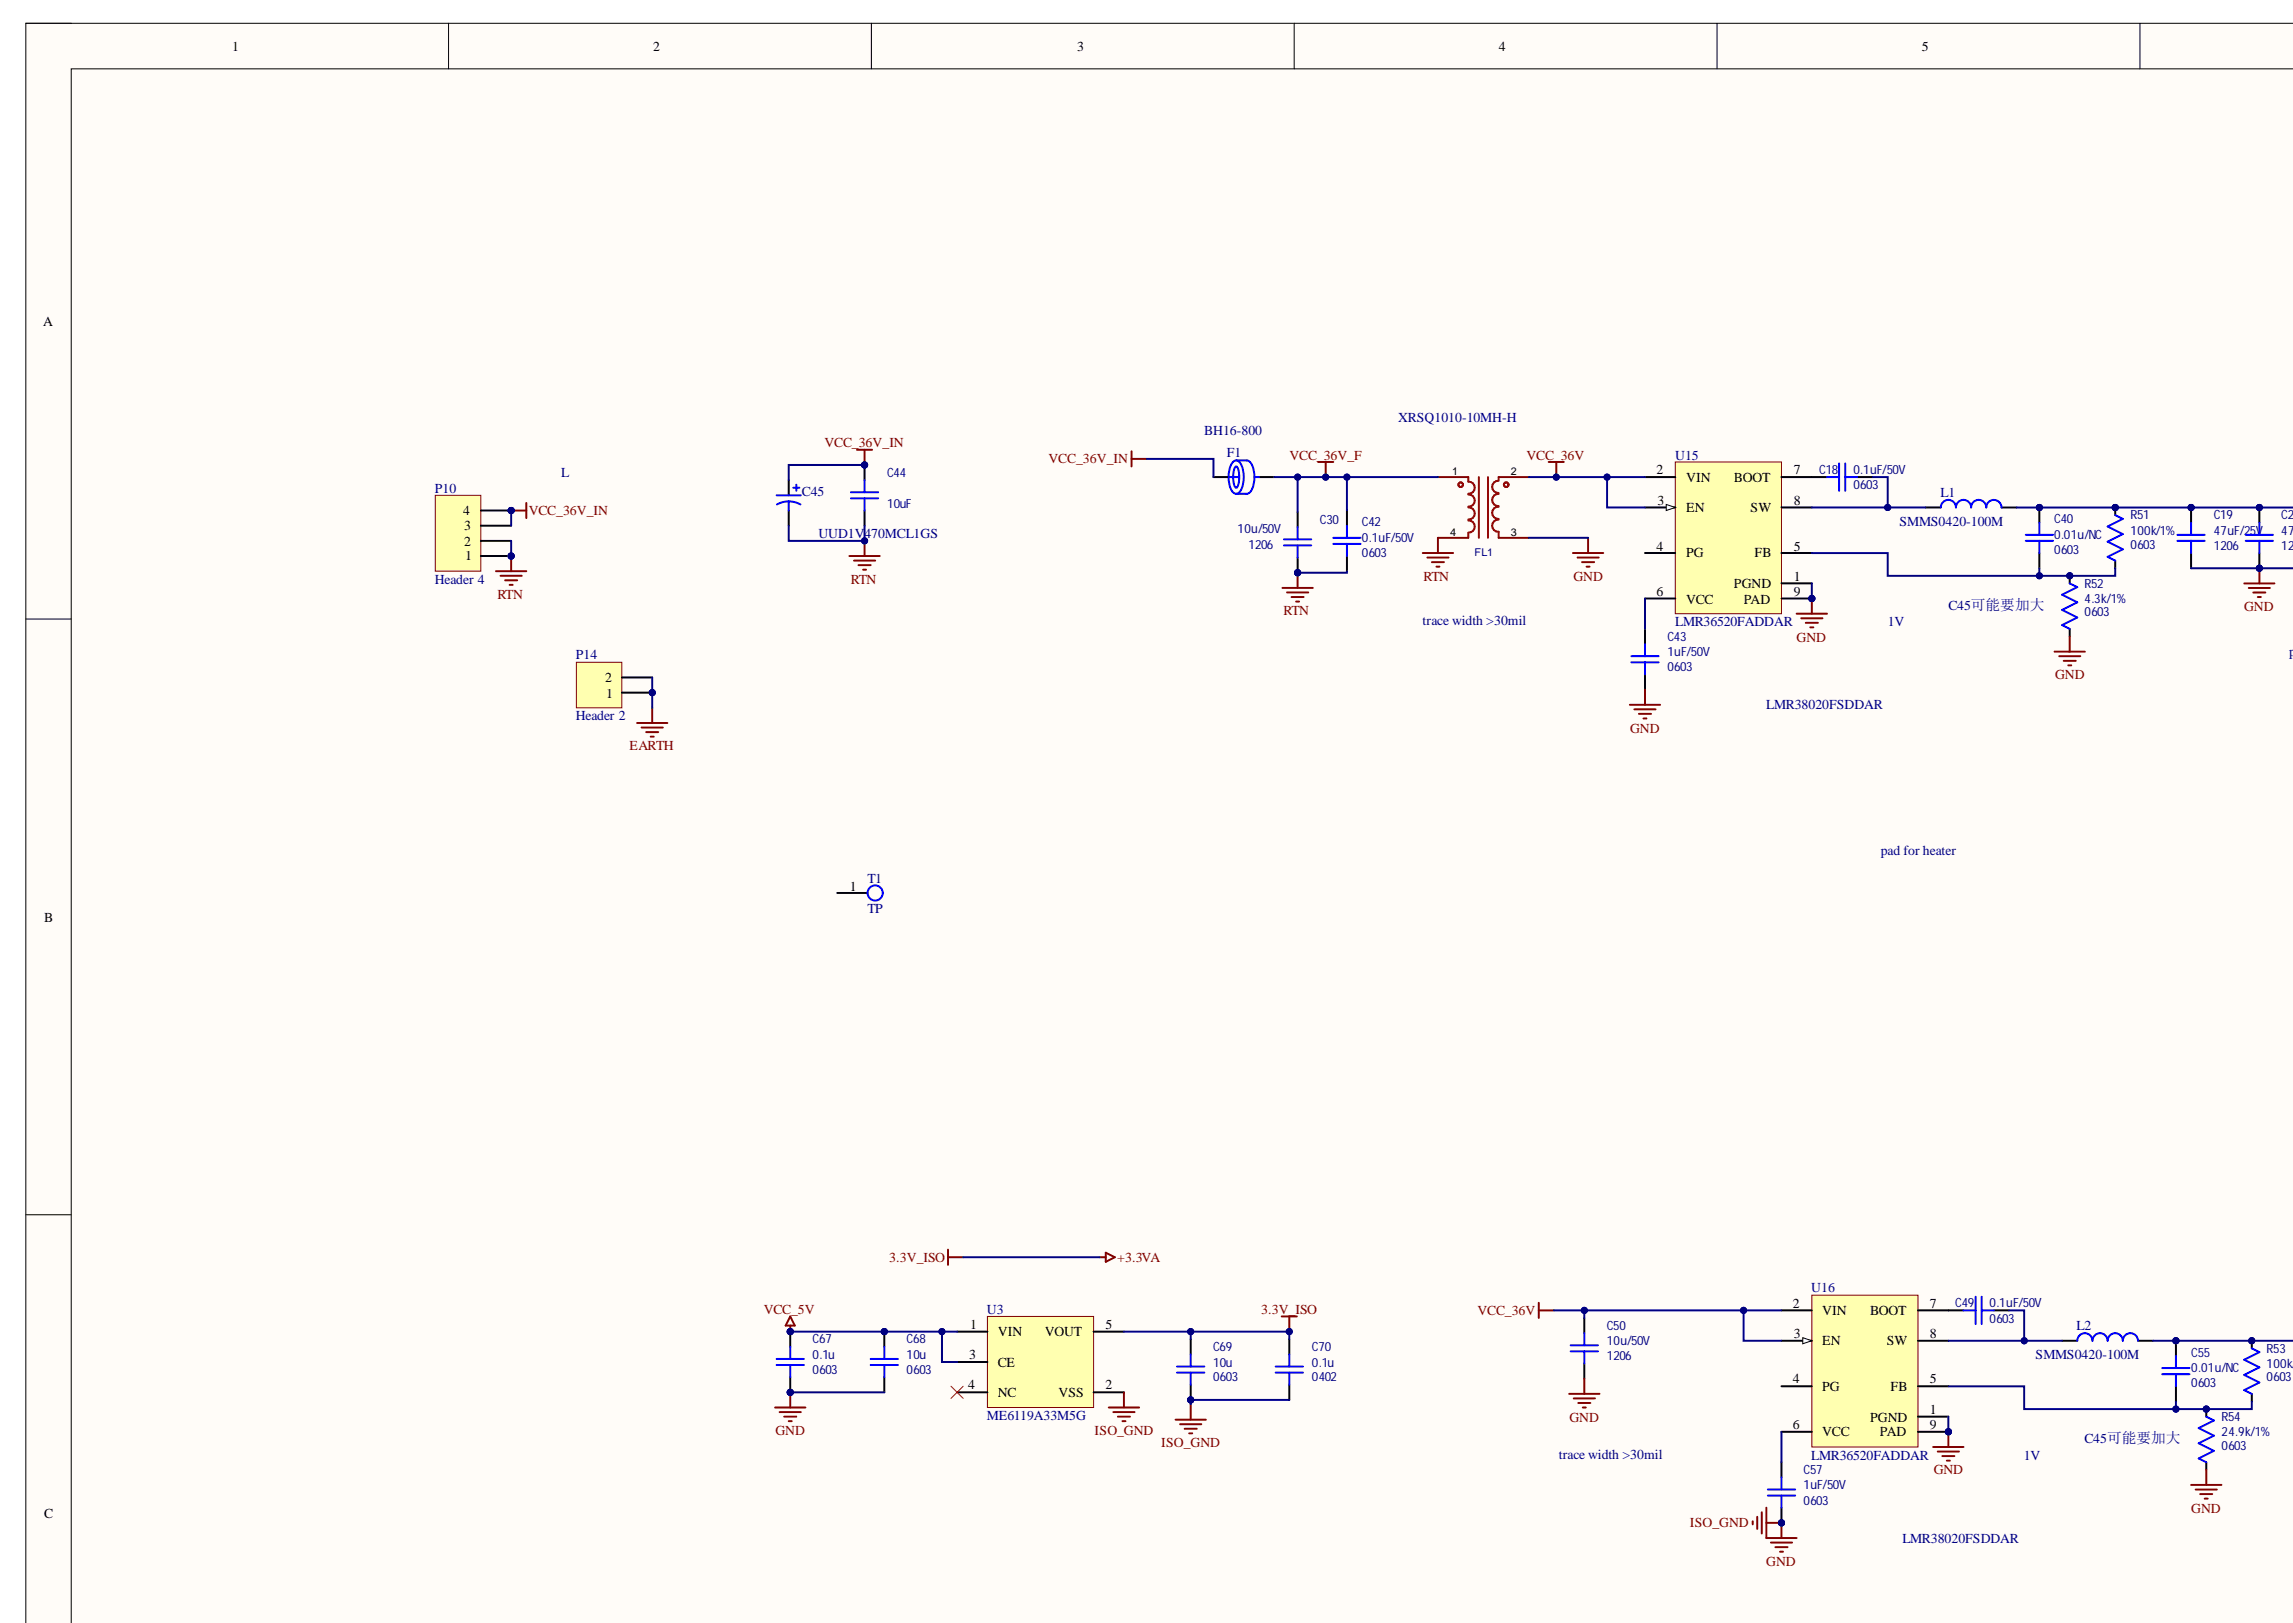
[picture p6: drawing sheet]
<svg xmlns="http://www.w3.org/2000/svg" width="198mm" height="140mm" viewBox="0 0 198 140" stroke-linecap="round" stroke-linejoin="round" font-family="sans-serif">
<defs><g id="words">
<g font-size="1.2">
<text x="20" y="4.4">1</text>
<text x="56.4" y="4.4">2</text>
<text x="93" y="4.4">3</text>
<text x="129.4" y="4.4">4</text>
<text x="165.9" y="4.4">5</text>
<text x="3.7" y="28.2">A</text>
<text x="143" y="40.9">2</text>
<text x="145.5" y="41.6">VIN</text>
<text x="149.7" y="41.6">BOOT</text>
<text x="154.8" y="40.9">7</text>
<text x="40" y="44.5">4</text>
<text x="40.1" y="47.1">2</text>
<text x="40.1" y="45.7">3</text>
<text x="143" y="47.5">4</text>
<text x="143.1" y="43.5">3</text>
<text x="145.5" y="44.2">EN</text>
<text x="151.1" y="44.2">SW</text>
<text x="154.8" y="47.5">5</text>
<text x="154.8" y="43.5">8</text>
<text x="40.1" y="48.4">1</text>
<text x="143" y="51.4">6</text>
<text x="145.5" y="48.1">PG</text>
<text x="145.5" y="52.1">VCC</text>
<text x="149.7" y="50.7">PGND</text>
<text x="150.5" y="52.1">PAD</text>
<text x="151.4" y="48.1">FB</text>
<text x="154.8" y="50.1">1</text>
<text x="154.8" y="51.4">9</text>
<text x="52.2" y="58.8">2</text>
<text x="52.3" y="60.2">1</text>
<text x="73.4" y="76.9">1</text>
<text x="3.8" y="79.6">B</text>
<text x="154.7" y="112.9">2</text>
<text x="157.3" y="113.5">VIN</text>
<text x="161.4" y="113.5">BOOT</text>
<text x="166.6" y="112.9">7</text>
<text x="83.6" y="119.9">4</text>
<text x="83.7" y="117.3">3</text>
<text x="83.7" y="114.6">1</text>
<text x="86.1" y="115.3">VIN</text>
<text x="86.1" y="117.9">CE</text>
<text x="90.2" y="115.3">VOUT</text>
<text x="95.4" y="119.9">2</text>
<text x="95.4" y="114.6">5</text>
<text x="154.7" y="119.4">4</text>
<text x="154.8" y="115.5">3</text>
<text x="157.3" y="116.1">EN</text>
<text x="162.8" y="116.1">SW</text>
<text x="166.6" y="119.4">5</text>
<text x="166.6" y="115.5">8</text>
<text x="86.1" y="120.6">NC</text>
<text x="91.4" y="120.6">VSS</text>
<text x="154.7" y="123.3">6</text>
<text x="157.3" y="120.1">PG</text>
<text x="157.3" y="123.9">VCC</text>
<text x="161.4" y="122.7">PGND</text>
<text x="162.3" y="123.9">PAD</text>
<text x="163.2" y="120.1">FB</text>
<text x="166.6" y="122">1</text>
<text x="166.6" y="123.3">9</text>
<text x="3.8" y="131">C</text>
</g>
<g font-size="1.2" fill="#000080">
<text x="48.4" y="41.2">L</text>
<text x="103.9" y="37.5">BH16-800</text>
<text x="105.9" y="39.4">F1</text>
<text x="120.7" y="36.4">XRSQ1010-10MH-H</text>
<text x="144.6" y="39.7">U15</text>
<text x="37.5" y="42.5">P10</text>
<text x="69.2" y="42.8">C45</text>
<text x="70.6" y="46.4">UUD1V470MCL1GS</text>
<text x="163.9" y="45.4">SMMS0420-100M</text>
<text x="167.5" y="42.9">L1</text>
<text x="37.5" y="50.4">Header 4</text>
<text x="122.8" y="53.9">trace width &gt;30mil</text>
<text x="168.2" y="52.7">C45可能要加大</text>
<text x="49.7" y="56.9">P14</text>
<text x="144.6" y="54">LMR36520FADDAR</text>
<text x="162.9" y="54">1V</text>
<text x="197.6" y="56.6">pad</text>
<text x="49.7" y="62.1">Header 2</text>
<text x="152.4" y="61.2">LMR38020FSDDAR</text>
<text x="74.9" y="76.2">T1</text>
<text x="162.3" y="73.8">pad for heater</text>
<text x="74.9" y="78.8">TP</text>
<text x="85.2" y="113.4">U3</text>
<text x="156.3" y="111.5">U16</text>
<text x="175.7" y="117.3">SMMS0420-100M</text>
<text x="179.2" y="114.8">L2</text>
<text x="85.2" y="122.5">ME6119A33M5G</text>
<text x="134.5" y="125.9">trace width &gt;30mil</text>
<text x="156.3" y="126">LMR36520FADDAR</text>
<text x="174.7" y="126">1V</text>
<text x="179.9" y="124.5">C45可能要加大</text>
<text x="164.2" y="133.2">LMR38020FSDDAR</text>
</g>
<g font-size="1.2" fill="#800000">
<text x="71.2" y="38.6">VCC_36V_IN</text>
<text x="90.5" y="40">VCC_36V_IN</text>
<text x="111.3" y="39.7">VCC_36V_F</text>
<text x="131.7" y="39.7">VCC_36V</text>
<text x="45.6" y="44.5">VCC_36V_IN</text>
<text x="42.9" y="51.7">RTN</text>
<text x="73.4" y="50.4">RTN</text>
<text x="110.8" y="53.1">RTN</text>
<text x="122.9" y="50.1">RTN</text>
<text x="135.8" y="50.1">GND</text>
<text x="193.7" y="52.8">GND</text>
<text x="155.1" y="55.4">GND</text>
<text x="177.4" y="58.6">GND</text>
<text x="54.3" y="64.8">EARTH</text>
<text x="140.7" y="63.2">GND</text>
<text x="65.9" y="113.4">VCC_5V</text>
<text x="76.7" y="108.9">3.3V_ISO</text>
<text x="96.4" y="108.9">+3.3VA</text>
<text x="108.8" y="113.4">3.3V_ISO</text>
<text x="127.5" y="113.5">VCC_36V</text>
<text x="66.9" y="123.9">GND</text>
<text x="94.5" y="123.9">ISO_GND</text>
<text x="100.2" y="124.9">ISO_GND</text>
<text x="135.5" y="122.7">GND</text>
<text x="145.9" y="131.8">ISO_GND</text>
<text x="166.9" y="127.2">GND</text>
<text x="189.1" y="130.5">GND</text>
<text x="152.4" y="135.1">GND</text>
</g>
<g font-size="1.1" fill="#000080">
<text x="76.6" y="41.2">C44</text>
<text x="157" y="40.9">C18</text>
<text x="160" y="40.9">0.1uF/50V</text>
<text x="76.6" y="43.8">10uF</text>
<text x="106.8" y="46">10u/50V</text>
<text x="107.7" y="47.3">1206</text>
<text x="113.9" y="45.2">C30</text>
<text x="117.5" y="46.8">0.1uF/50V</text>
<text x="117.5" y="45.4">C42</text>
<text x="160" y="42.2">0603</text>
<text x="177.3" y="47.8">0603</text>
<text x="177.3" y="46.5">0.01u/NC</text>
<text x="177.3" y="45.1">C40</text>
<text x="183.9" y="47.3">0603</text>
<text x="183.9" y="46.2">100k/1%</text>
<text x="183.9" y="44.8">R51</text>
<text x="191.1" y="47.4">1206</text>
<text x="191.1" y="46.2">47uF/25V</text>
<text x="191.1" y="44.8">C19</text>
<text x="196.9" y="47.4">12</text>
<text x="196.9" y="46.2">47</text>
<text x="196.9" y="44.8">C2</text>
<text x="117.5" y="48">0603</text>
<text x="179.9" y="53.2">0603</text>
<text x="179.9" y="52">4.3k/1%</text>
<text x="179.9" y="50.7">R52</text>
<text x="143.9" y="57.9">0603</text>
<text x="143.9" y="56.6">1uF/50V</text>
<text x="143.9" y="55.3">C43</text>
<text x="168.8" y="112.8">C49</text>
<text x="171.7" y="112.8">0.1uF/50V</text>
<text x="70.1" y="118.5">0603</text>
<text x="70.1" y="117.3">0.1u</text>
<text x="70.1" y="115.9">C67</text>
<text x="78.3" y="118.5">0603</text>
<text x="78.3" y="117.3">10u</text>
<text x="78.3" y="115.9">C68</text>
<text x="104.7" y="119.2">0603</text>
<text x="104.7" y="117.9">10u</text>
<text x="104.7" y="116.6">C69</text>
<text x="113.2" y="119.2">0402</text>
<text x="113.2" y="117.9">0.1u</text>
<text x="113.2" y="116.6">C70</text>
<text x="138.7" y="117.3">1206</text>
<text x="138.7" y="116.1">10u/50V</text>
<text x="138.7" y="114.8">C50</text>
<text x="171.7" y="114.1">0603</text>
<text x="189.1" y="119.7">0603</text>
<text x="189.1" y="118.4">0.01u/NC</text>
<text x="189.1" y="117.1">C55</text>
<text x="195.6" y="119.2">0603</text>
<text x="195.6" y="118">100k/</text>
<text x="195.6" y="116.8">R53</text>
<text x="191.7" y="125.1">0603</text>
<text x="191.7" y="123.9">24.9k/1%</text>
<text x="191.7" y="122.6">R54</text>
<text x="155.7" y="129.9">0603</text>
<text x="155.7" y="128.5">1uF/50V</text>
<text x="155.7" y="127.2">C57</text>
</g>
<g font-size=".9">
<text x="125.3" y="41">1</text>
<text x="130.4" y="41">2</text>
<text x="125.2" y="46.2">4</text>
<text x="130.4" y="46.2">3</text>
</g>
<text font-size=".9" fill="#000080" x="127.3" y="47.9">FL1</text>
</g></defs>
<path d="M2.2 2h195.8v138.1h-195.8z" fill-rule="evenodd" fill="#fffcf8"/>
<path d="M198 2h-195.8v138.1" fill="none" stroke="#000" stroke-width=".09"/>
<path d="M6.1 5.9h191.9v134.2h-191.9z" fill-rule="evenodd" fill="#fffcf8"/>
<path d="M2.2 2h3.9M38.7 2v3.9M75.2 2v3.9M111.7 2v3.9M148.2 2v3.9M184.7 2v3.9M198 5.9h-191.9v134.2M2.2 53.4h3.9M2.2 104.8h3.9" fill="none" stroke="#000" stroke-width=".09"/>
<circle cx="68.2" cy="114.9" r=".26" fill="#000080"/>
<circle cx="68.2" cy="114.9" r=".26" fill="none" stroke="#000080" stroke-width=".09"/>
<circle cx="68.2" cy="120.1" r=".26" fill="#000080"/>
<circle cx="68.2" cy="120.1" r=".26" fill="none" stroke="#000080" stroke-width=".09"/>
<path d="M68.2 114.9v1.3" fill="none" stroke="#000" stroke-width=".17"/>
<circle cx="68.2" cy="114.9" r=".26" fill="#000080"/>
<circle cx="68.2" cy="114.9" r=".26" fill="none" stroke="#000080" stroke-width=".09"/>
<path d="M67 117.8h2.4M68.2 116.2v1.1" fill="none" stroke="#00f" stroke-width=".17"/>
<path d="M68.2 118.8v1.3" fill="none" stroke="#000" stroke-width=".17"/>
<circle cx="68.2" cy="120.1" r=".26" fill="#000080"/>
<circle cx="68.2" cy="120.1" r=".26" fill="none" stroke="#000080" stroke-width=".09"/>
<path d="M67 117.3h2.4M68.2 117.8v1" fill="none" stroke="#00f" stroke-width=".17"/>
<path d="M85.2 113.6h9.2v7.9h-9.2z" fill-rule="evenodd" fill="#ffffb0"/>
<path d="M85.2 113.6h9.2v7.9h-9.2z" fill="none" stroke="#800000" stroke-width=".09"/>
<path d="M82.6 114.9h2.6M82.6 117.5h2.6M94.4 114.9h2.6M82.6 120.1h2.6M94.4 120.1h2.6" fill="none" stroke="#000" stroke-width=".17"/>
<circle cx="76.3" cy="114.9" r=".26" fill="#000080"/>
<circle cx="76.3" cy="114.9" r=".26" fill="none" stroke="#000080" stroke-width=".09"/>
<path d="M76.3 114.9v1.3" fill="none" stroke="#000" stroke-width=".17"/>
<circle cx="76.3" cy="114.9" r=".26" fill="#000080"/>
<circle cx="76.3" cy="114.9" r=".26" fill="none" stroke="#000080" stroke-width=".09"/>
<path d="M75.1 117.8h2.4M75.1 117.3h2.4M76.3 116.2v1.1M76.3 117.8v1M110.1 118.4h2.4M110.1 117.9h2.4M111.3 116.9v1M111.3 118.4v1.1" fill="none" stroke="#00f" stroke-width=".17"/>
<path d="M76.3 118.8v1.3M111.3 115.6v1.3M111.3 119.5v1.3" fill="none" stroke="#000" stroke-width=".17"/>
<circle cx="102.8" cy="120.8" r=".26" fill="#000080"/>
<circle cx="102.8" cy="120.8" r=".26" fill="none" stroke="#000080" stroke-width=".09"/>
<path d="M102.8 115.6v1.3M102.8 119.5v1.3" fill="none" stroke="#000" stroke-width=".17"/>
<path d="M101.6 118.4h2.3M102.8 116.9v1" fill="none" stroke="#00f" stroke-width=".17"/>
<circle cx="102.8" cy="120.8" r=".26" fill="#000080"/>
<circle cx="102.8" cy="120.8" r=".26" fill="none" stroke="#000080" stroke-width=".09"/>
<path d="M101.6 117.9h2.3M102.8 118.4v1.1" fill="none" stroke="#00f" stroke-width=".17"/>
<path d="M110.6 113.6h1.3M111.3 113.6v1.3" fill="none" stroke="#800000" stroke-width=".17"/>
<circle cx="111.3" cy="114.9" r=".26" fill="#000080"/>
<circle cx="111.3" cy="114.9" r=".26" fill="none" stroke="#000080" stroke-width=".09"/>
<path d="M68.2 113.6l.4 .8h-.8zM68.2 114.4v.5M95.7 121.5h2.6M96.1 121.9h1.8M96.5 122.2h1M96.9 122.6h.2M97 120.1v1.4" fill="none" stroke="#800000" stroke-width=".17"/>
<circle cx="68.2" cy="114.9" r=".26" fill="#000080"/>
<circle cx="68.2" cy="114.9" r=".26" fill="none" stroke="#000080" stroke-width=".09"/>
<path d="M101.5 122.5h2.6M101.9 122.9h1.8M102.2 123.3h1.1M102.6 123.7h.3M102.8 121.2v1.3" fill="none" stroke="#800000" stroke-width=".17"/>
<path d="M82.1 119.6l1 1.1M83.1 119.6l-1 1.1" fill="none" stroke="#f00" stroke-width=".09"/>
<circle cx="56.3" cy="59.8" r=".26" fill="#000080"/>
<circle cx="56.3" cy="59.8" r=".26" fill="none" stroke="#000080" stroke-width=".09"/>
<path d="M49.7 57.2h4v3.9h-4z" fill-rule="evenodd" fill="#ffffb0"/>
<path d="M49.7 57.2h4v3.9h-4z" fill="none" stroke="#800000" stroke-width=".09"/>
<path d="M53.7 59.8h2.6" fill="none" stroke="#000" stroke-width=".17"/>
<circle cx="56.3" cy="59.8" r=".26" fill="#000080"/>
<circle cx="56.3" cy="59.8" r=".26" fill="none" stroke="#000080" stroke-width=".09"/>
<path d="M53.7 58.5h2.6" fill="none" stroke="#000" stroke-width=".17"/>
<path d="M55 62.4h2.6M55.4 62.8h1.8M55.8 63.2h1M56.2 63.6h.2M56.3 61.1v1.3" fill="none" stroke="#800000" stroke-width=".17"/>
<circle cx="74.6" cy="40.1" r=".26" fill="#000080"/>
<circle cx="74.6" cy="40.1" r=".26" fill="none" stroke="#000080" stroke-width=".09"/>
<path d="M74.6 40.1v1.3" fill="none" stroke="#000" stroke-width=".17"/>
<circle cx="74.6" cy="40.1" r=".26" fill="#000080"/>
<circle cx="74.6" cy="40.1" r=".26" fill="none" stroke="#000080" stroke-width=".09"/>
<path d="M67 42.7h2.1M68.1 43.3h.5l.5 .2M68.1 43.3h-.5l-.5 .2M68.1 43.3v.8M68.5 42.1h.5M68.7 41.8v.6M73.4 43h2.4M73.4 42.5h2.4M74.6 41.4v1.1M74.6 43v1.1" fill="none" stroke="#00f" stroke-width=".17"/>
<path d="M68.1 41.4v1.3M68.1 44.1v1.3M74.6 44.1v1.3" fill="none" stroke="#000" stroke-width=".17"/>
<path d="M44.1 44.1h1.3M45.4 43.4v1.3" fill="none" stroke="#800000" stroke-width=".17"/>
<circle cx="44.1" cy="44.1" r=".26" fill="#000080"/>
<circle cx="44.1" cy="44.1" r=".26" fill="none" stroke="#000080" stroke-width=".09"/>
<path d="M73.3 48h2.6M73.7 48.4h1.8M74.1 48.8h1M74.5 49.2h.3M74.6 46.7v1.3" fill="none" stroke="#800000" stroke-width=".17"/>
<circle cx="74.6" cy="46.7" r=".26" fill="#000080"/>
<circle cx="74.6" cy="46.7" r=".26" fill="none" stroke="#000080" stroke-width=".09"/>
<path d="M74 38.8h1.3M74.6 38.8v1.3" fill="none" stroke="#800000" stroke-width=".17"/>
<circle cx="74.6" cy="40.1" r=".26" fill="#000080"/>
<circle cx="74.6" cy="40.1" r=".26" fill="none" stroke="#000080" stroke-width=".09"/>
<circle cx="176" cy="43.8" r=".26" fill="#000080"/>
<circle cx="176" cy="43.8" r=".26" fill="none" stroke="#000080" stroke-width=".09"/>
<path d="M176 43.8v1.3" fill="none" stroke="#000" stroke-width=".17"/>
<circle cx="176" cy="43.8" r=".26" fill="#000080"/>
<circle cx="176" cy="43.8" r=".26" fill="none" stroke="#000080" stroke-width=".09"/>
<path d="M174.8 46.7h2.4M174.8 46.2h2.4M176 45.1v1.1M176 46.7v1" fill="none" stroke="#00f" stroke-width=".17"/>
<path d="M176 47.7v1.3" fill="none" stroke="#000" stroke-width=".17"/>
<circle cx="178.6" cy="49.7" r=".26" fill="#000080"/>
<circle cx="178.6" cy="49.7" r=".26" fill="none" stroke="#000080" stroke-width=".09"/>
<path d="M178.6 49.7v.6M178.6 54.3v.6" fill="none" stroke="#000" stroke-width=".17"/>
<circle cx="178.6" cy="49.7" r=".26" fill="#000080"/>
<circle cx="178.6" cy="49.7" r=".26" fill="none" stroke="#000080" stroke-width=".09"/>
<path d="M178.6 50.3l.7 .4-1.3 .6 1.3 .7-1.3 .6 1.3 .7-1.3 .6 .6 .4" fill="none" stroke="#00f" stroke-width=".17"/>
<path d="M177.3 56.2h2.6M177.7 56.6h1.9M178.1 57h1.1M178.5 57.4h.3M178.6 54.9v1.3" fill="none" stroke="#800000" stroke-width=".17"/>
<circle cx="182.6" cy="43.8" r=".26" fill="#000080"/>
<circle cx="182.6" cy="43.8" r=".26" fill="none" stroke="#000080" stroke-width=".09"/>
<path d="M182.6 43.8v.7M182.6 48.4v.6" fill="none" stroke="#000" stroke-width=".17"/>
<circle cx="182.6" cy="43.8" r=".26" fill="#000080"/>
<circle cx="182.6" cy="43.8" r=".26" fill="none" stroke="#000080" stroke-width=".09"/>
<path d="M182.6 44.5l.6 .3-1.3 .6 1.3 .7-1.3 .6 1.3 .7-1.3 .7 .7 .3" fill="none" stroke="#00f" stroke-width=".17"/>
<circle cx="156.4" cy="51.6" r=".26" fill="#000080"/>
<circle cx="156.4" cy="51.6" r=".26" fill="none" stroke="#000080" stroke-width=".09"/>
<path d="M144.6 39.9h9.2v13.1h-9.2z" fill-rule="evenodd" fill="#ffffb0"/>
<path d="M144.6 39.9h9.2v13.1h-9.2z" fill="none" stroke="#800000" stroke-width=".09"/>
<path d="M142 43.8h2.6" fill="none" stroke="#000" stroke-width=".17"/>
<path d="M143.8 43.5l.8 .3-.8 .3z" fill="#f8fcff"/>
<path d="M143.8 43.5l.8 .3-.8 .3z" fill="none" stroke="#000" stroke-width=".09"/>
<path d="M142 41.2h2.6M142 47.7h2.6M142 51.6h2.6M153.8 41.2h2.6M153.8 47.7h2.6M153.8 43.8h2.6M153.8 50.3h2.6M153.8 51.6h2.6" fill="none" stroke="#000" stroke-width=".17"/>
<circle cx="156.4" cy="51.6" r=".26" fill="#000080"/>
<circle cx="156.4" cy="51.6" r=".26" fill="none" stroke="#000080" stroke-width=".09"/>
<circle cx="112" cy="49.4" r=".26" fill="#000080"/>
<circle cx="112" cy="49.4" r=".26" fill="none" stroke="#000080" stroke-width=".09"/>
<path d="M112 44.2v1.3M112 48.1v1.3" fill="none" stroke="#000" stroke-width=".17"/>
<path d="M110.8 47.1h2.4M112 45.5v1" fill="none" stroke="#00f" stroke-width=".17"/>
<circle cx="112" cy="49.4" r=".26" fill="#000080"/>
<circle cx="112" cy="49.4" r=".26" fill="none" stroke="#000080" stroke-width=".09"/>
<path d="M158.7 40v2.4M159.3 40v2.4M110.8 46.5h2.4M112 47.1v1M140.8 57.2h2.4M140.8 56.6h2.4M142 55.6v1M142 57.2v1M157.7 41.2h1M159.3 41.2h1" fill="none" stroke="#00f" stroke-width=".17"/>
<path d="M142 54.3v1.3M142 58.2v1.3M156.4 41.2h1.3M160.3 41.2h1.3" fill="none" stroke="#000" stroke-width=".17"/>
<path d="M155.1 53h2.6M155.5 53.4h1.8M155.9 53.7h1M156.2 54.1h.3M156.4 51.6v1.4" fill="none" stroke="#800000" stroke-width=".17"/>
<circle cx="156.4" cy="51.6" r=".26" fill="#000080"/>
<circle cx="156.4" cy="51.6" r=".26" fill="none" stroke="#000080" stroke-width=".09"/>
<path d="M142 59.5v1.3M140.7 60.8h2.6M141.1 61.2h1.8M141.5 61.6h1M141.8 62h.3" fill="none" stroke="#800000" stroke-width=".17"/>
<circle cx="189.1" cy="43.8" r=".26" fill="#000080"/>
<circle cx="189.1" cy="43.8" r=".26" fill="none" stroke="#000080" stroke-width=".09"/>
<path d="M189.1 43.8v1.3" fill="none" stroke="#000" stroke-width=".17"/>
<circle cx="189.1" cy="43.8" r=".26" fill="#000080"/>
<circle cx="189.1" cy="43.8" r=".26" fill="none" stroke="#000080" stroke-width=".09"/>
<path d="M187.9 46.7h2.4M187.9 46.2h2.4M189.1 45.1v1.1M189.1 46.7v1" fill="none" stroke="#00f" stroke-width=".17"/>
<path d="M189.1 47.7v1.3" fill="none" stroke="#000" stroke-width=".17"/>
<circle cx="195" cy="43.8" r=".26" fill="#000080"/>
<circle cx="195" cy="43.8" r=".26" fill="none" stroke="#000080" stroke-width=".09"/>
<circle cx="195" cy="49" r=".26" fill="#000080"/>
<circle cx="195" cy="49" r=".26" fill="none" stroke="#000080" stroke-width=".09"/>
<path d="M195 43.8v1.3" fill="none" stroke="#000" stroke-width=".17"/>
<circle cx="195" cy="43.8" r=".26" fill="#000080"/>
<circle cx="195" cy="43.8" r=".26" fill="none" stroke="#000080" stroke-width=".09"/>
<path d="M193.8 46.7h2.4M195 45.1v1.1" fill="none" stroke="#00f" stroke-width=".17"/>
<path d="M195 47.7v1.3" fill="none" stroke="#000" stroke-width=".17"/>
<circle cx="195" cy="49" r=".26" fill="#000080"/>
<circle cx="195" cy="49" r=".26" fill="none" stroke="#000080" stroke-width=".09"/>
<path d="M193.8 46.2h2.4M195 46.7v1" fill="none" stroke="#00f" stroke-width=".17"/>
<path d="M193.7 50.3h2.6M194.1 50.7h1.8M194.5 51.1h1M194.9 51.5h.2M195 49v1.3" fill="none" stroke="#800000" stroke-width=".17"/>
<circle cx="195" cy="49" r=".26" fill="#000080"/>
<circle cx="195" cy="49" r=".26" fill="none" stroke="#000080" stroke-width=".09"/>
<path d="M110.7 50.7h2.6M111.1 51.1h1.8M111.5 51.5h1M111.9 51.9h.2M112 49.4v1.3" fill="none" stroke="#800000" stroke-width=".17"/>
<circle cx="112" cy="49.4" r=".26" fill="#000080"/>
<circle cx="112" cy="49.4" r=".26" fill="none" stroke="#000080" stroke-width=".09"/>
<path d="M166.2 43.8h1.3M172.8 43.8h1.3" fill="none" stroke="#000" stroke-width=".17"/>
<path d="M172.1 43.1a.65 .65 0 0 0-.7 .7 .65 .65 0 0 0-.6-.7 .65 .65 0 0 0-.7 .7 .65 .65 0 0 0-.6-.7 .65 .65 0 0 0-.7 .7 .65 .65 0 0 0-.6-.7 .65 .65 0 0 0-.7 .7M172.1 43.1a.66 .66 0 0 1 .7 .7" fill="none" stroke="#00f" stroke-width=".17"/>
<circle cx="187.8" cy="115.7" r=".26" fill="#000080"/>
<circle cx="187.8" cy="115.7" r=".26" fill="none" stroke="#000080" stroke-width=".09"/>
<path d="M187.8 115.7v1.3" fill="none" stroke="#000" stroke-width=".17"/>
<circle cx="187.8" cy="115.7" r=".26" fill="#000080"/>
<circle cx="187.8" cy="115.7" r=".26" fill="none" stroke="#000080" stroke-width=".09"/>
<path d="M186.6 118.6h2.4M186.6 118.1h2.4M187.8 117v1.1M187.8 118.6v1" fill="none" stroke="#00f" stroke-width=".17"/>
<path d="M187.8 119.6v1.3" fill="none" stroke="#000" stroke-width=".17"/>
<circle cx="190.4" cy="121.6" r=".26" fill="#000080"/>
<circle cx="190.4" cy="121.6" r=".26" fill="none" stroke="#000080" stroke-width=".09"/>
<path d="M190.4 121.6v.6M190.4 126.2v.6" fill="none" stroke="#000" stroke-width=".17"/>
<circle cx="190.4" cy="121.6" r=".26" fill="#000080"/>
<circle cx="190.4" cy="121.6" r=".26" fill="none" stroke="#000080" stroke-width=".09"/>
<path d="M190.4 122.2l.7 .4-1.3 .6 1.3 .7-1.3 .6 1.3 .7-1.3 .7 .6 .3" fill="none" stroke="#00f" stroke-width=".17"/>
<path d="M189.1 128.1h2.6M189.5 128.5h1.8M189.9 128.9h1M190.3 129.3h.2M190.4 126.8v1.3" fill="none" stroke="#800000" stroke-width=".17"/>
<circle cx="194.4" cy="115.7" r=".26" fill="#000080"/>
<circle cx="194.4" cy="115.7" r=".26" fill="none" stroke="#000080" stroke-width=".09"/>
<path d="M194.4 115.7v.7M194.4 120.3v.6" fill="none" stroke="#000" stroke-width=".17"/>
<circle cx="194.4" cy="115.7" r=".26" fill="#000080"/>
<circle cx="194.4" cy="115.7" r=".26" fill="none" stroke="#000080" stroke-width=".09"/>
<path d="M194.4 116.4l.6 .3-1.3 .6 1.3 .7-1.3 .6 1.3 .7-1.3 .7 .7 .3" fill="none" stroke="#00f" stroke-width=".17"/>
<circle cx="168.2" cy="123.6" r=".26" fill="#000080"/>
<circle cx="168.2" cy="123.6" r=".26" fill="none" stroke="#000080" stroke-width=".09"/>
<path d="M156.4 111.8h9.1v13.1h-9.1z" fill-rule="evenodd" fill="#ffffb0"/>
<path d="M156.4 111.8h9.1v13.1h-9.1z" fill="none" stroke="#800000" stroke-width=".09"/>
<path d="M153.8 115.7h2.6" fill="none" stroke="#000" stroke-width=".17"/>
<path d="M155.6 115.4l.8 .3-.8 .3z" fill="#f8fcff"/>
<path d="M155.6 115.4l.8 .3-.8 .3z" fill="none" stroke="#000" stroke-width=".09"/>
<path d="M153.8 113.1h2.6M153.8 119.6h2.6M165.5 113.1h2.7M165.5 119.6h2.7M165.5 115.7h2.7M153.8 123.6h2.6M165.5 122.2h2.7M165.5 123.6h2.7" fill="none" stroke="#000" stroke-width=".17"/>
<circle cx="168.2" cy="123.6" r=".26" fill="#000080"/>
<circle cx="168.2" cy="123.6" r=".26" fill="none" stroke="#000080" stroke-width=".09"/>
<path d="M136.7 113.7v1.3M136.7 117.7v1.3" fill="none" stroke="#000" stroke-width=".17"/>
<path d="M135.6 116.6h2.3M135.6 116.1h2.3M136.7 115v1.1M136.7 116.6v1.1" fill="none" stroke="#00f" stroke-width=".17"/>
<circle cx="153.8" cy="131.4" r=".26" fill="#000080"/>
<circle cx="153.8" cy="131.4" r=".26" fill="none" stroke="#000080" stroke-width=".09"/>
<path d="M153.8 126.2v1.3M153.8 130.1v1.3" fill="none" stroke="#000" stroke-width=".17"/>
<path d="M152.6 129.1h2.3M153.8 127.5v1" fill="none" stroke="#00f" stroke-width=".17"/>
<circle cx="153.8" cy="131.4" r=".26" fill="#000080"/>
<circle cx="153.8" cy="131.4" r=".26" fill="none" stroke="#000080" stroke-width=".09"/>
<path d="M169.5 113.1h1M170.5 111.9v2.4M171 111.9v2.4M171 113.1h1.1M152.6 128.5h2.3M153.8 129.1v1" fill="none" stroke="#00f" stroke-width=".17"/>
<path d="M168.2 113.1h1.3M172.1 113.1h1.3" fill="none" stroke="#000" stroke-width=".17"/>
<path d="M166.9 124.9h2.6M167.2 125.3h1.9M167.6 125.6h1.1M168 126h.3M168.2 123.6v1.3" fill="none" stroke="#800000" stroke-width=".17"/>
<circle cx="168.2" cy="123.6" r=".26" fill="#000080"/>
<circle cx="168.2" cy="123.6" r=".26" fill="none" stroke="#000080" stroke-width=".09"/>
<path d="M152.5 132.7h2.6M152.8 133.1h1.9M153.2 133.5h1.1M153.6 133.9h.3M153.8 131.4v1.3" fill="none" stroke="#800000" stroke-width=".17"/>
<circle cx="153.8" cy="131.4" r=".26" fill="#000080"/>
<circle cx="153.8" cy="131.4" r=".26" fill="none" stroke="#000080" stroke-width=".09"/>
<g fill="none" stroke="#800000" stroke-width=".17">
<path d="M122.8 47.7h2.6M123.2 48.1h1.8M123.6 48.5h1M124 48.9h.2M124.1 46.4v1.3M135.8 47.7h2.6M136.2 48.1h1.8M136.5 48.5h1.1M136.9 48.9h.3M137.1 46.4v1.3M132.8 112.4v1.3M132.8 113.1h1.3"/>
<path d="M136.7 119v1.3M135.4 120.3h2.7M135.8 120.7h1.9M136.2 121.1h1.1M136.6 121.5h.3M151.3 131.3v.2M151.7 130.9v1M152.1 130.5v1.8M152.5 130.1v2.6M152.5 131.4h1.3"/>
</g>
<path d="M116.3 44.1v1.3M116.3 48v1.3M178 115.7h1.3M184.5 115.7h1.3" fill="none" stroke="#000" stroke-width=".17"/>
<path d="M115.1 46.9h2.3M115.1 46.4h2.3M116.3 45.4v1M116.3 46.9v1.1M179.3 115.7a.65 .65 0 0 1 .6-.7 .65 .65 0 0 1 .7 .7 .65 .65 0 0 1 .7-.7 .65 .65 0 0 1 .6 .7 .65 .65 0 0 1 .7-.7 .65 .65 0 0 1 .6 .7 .65 .65 0 0 1 .7-.7 .65 .65 0 0 1 .6 .7" fill="none" stroke="#00f" stroke-width=".17"/>
<g fill="none" stroke="#a00000" stroke-width=".17">
<path d="M126.7 41.2v.4a.52 .52 0 0 1 .6 .5 .52 .52 0 0 1-.6 .5M126.7 42.7a.52 .52 0 0 1 .6 .5 .52 .52 0 0 1-.6 .5M126.7 43.8a.52 .52 0 0 1 .6 .5 .52 .52 0 0 1-.6 .5M126.7 44.9a.52 .52 0 0 1 .6 .5 .52 .52 0 0 1-.6 .6M126.7 46v.4M127.6 41.2v5.2M128.4 41.2v5.2M129.3 44.8a.52 .52 0 0 0-.5 .6 .52 .52 0 0 0 .5 .5v.5M129.3 43.7a.52 .52 0 0 0-.5 .6 .52 .52 0 0 0 .5 .5M129.3 42.6a.52 .52 0 0 0-.5 .5 .52 .52 0 0 0 .5 .6M129.3 41.5a.52 .52 0 0 0-.5 .5 .52 .52 0 0 0 .5 .5M129.3 41.2v.2"/>
<circle cx="126.1" cy="41.8" r=".2"/>
<circle cx="130" cy="41.8" r=".2"/>
</g>
<path d="M124.1 41.2h2.6M124.1 46.4h2.6M129.3 41.2h2.7M129.3 46.4h2.7" fill="none" stroke="#800" stroke-width=".17"/>
<circle cx="153.8" cy="131.4" r=".26" fill="#000080"/>
<circle cx="153.8" cy="131.4" r=".26" fill="none" stroke="#000080" stroke-width=".09"/>
<path d="M106.5 39.8l.2-.1a.99 .99 0 0 1 .6 1 2.26 2.26 0 0 1-.4 1.8l-.2 .1a1 1 0 0 1-.6-1 2.25 2.25 0 0 1 .4-1.8zM106.7 39.7h.9a.99 .99 0 0 1 .6 1 2.26 2.26 0 0 1-.4 1.8l-1.1 .1M106 41.2h.9M106.6 40.3h.1a1.72 1.72 0 0 1 0 1.8 1.79 1.79 0 0 1-.1-1.8zM108.3 41.2h.4" fill="none" stroke="#00f" stroke-width=".17"/>
<path d="M104.7 41.2h1.3M108.7 41.2h1.3" fill="none" stroke="#000" stroke-width=".17"/>
<path d="M97.7 38.9v1.4M97.7 39.6h1.3M66.9 121.5h2.6M67.3 121.9h1.8M67.7 122.2h1M68.1 122.6h.2M68.2 120.1v1.4" fill="none" stroke="#800000" stroke-width=".17"/>
<circle cx="68.2" cy="120.1" r=".26" fill="#000080"/>
<circle cx="68.2" cy="120.1" r=".26" fill="none" stroke="#000080" stroke-width=".09"/>
<path d="M42.8 49.3h2.6M43.2 49.7h1.8M43.6 50.1h1M44 50.5h.2M44.1 48v1.3M81.8 108.5h1.3M81.8 107.8v1.3M94.9 108.5h.5M95.4 108.1l.8 .4-.8 .4z" fill="none" stroke="#800000" stroke-width=".17"/>
<circle cx="44.1" cy="48" r=".26" fill="#000080"/>
<circle cx="44.1" cy="48" r=".26" fill="none" stroke="#000080" stroke-width=".09"/>
<circle cx="44.1" cy="48" r=".26" fill="#000080"/>
<circle cx="44.1" cy="48" r=".26" fill="none" stroke="#000080" stroke-width=".09"/>
<circle cx="44.1" cy="44.1" r=".26" fill="#000080"/>
<circle cx="44.1" cy="44.1" r=".26" fill="none" stroke="#000080" stroke-width=".09"/>
<path d="M37.6 42.7h3.9v6.6h-3.9z" fill-rule="evenodd" fill="#ffffb0"/>
<path d="M37.6 42.7h3.9v6.6h-3.9z" fill="none" stroke="#800000" stroke-width=".09"/>
<path d="M41.5 48h2.6" fill="none" stroke="#000" stroke-width=".17"/>
<circle cx="44.1" cy="48" r=".26" fill="#000080"/>
<circle cx="44.1" cy="48" r=".26" fill="none" stroke="#000080" stroke-width=".09"/>
<path d="M41.5 46.7h2.6M41.5 45.4h2.6M41.5 44.1h2.6" fill="none" stroke="#000" stroke-width=".17"/>
<circle cx="44.1" cy="44.1" r=".26" fill="#000080"/>
<circle cx="44.1" cy="44.1" r=".26" fill="none" stroke="#000080" stroke-width=".09"/>
<path d="M133.7 39.9h1.3M134.3 39.9v1.3" fill="none" stroke="#800000" stroke-width=".17"/>
<circle cx="134.3" cy="41.2" r=".26" fill="#000080"/>
<circle cx="134.3" cy="41.2" r=".26" fill="none" stroke="#000080" stroke-width=".09"/>
<path d="M81.3 114.9v2.6h1.3" fill="none" stroke="#000080" stroke-width=".17"/>
<circle cx="81.3" cy="114.9" r=".26" fill="#000080"/>
<circle cx="81.3" cy="114.9" r=".26" fill="none" stroke="#000080" stroke-width=".09"/>
<path d="M68.2 120.1h8.1" fill="none" stroke="#000080" stroke-width=".17"/>
<circle cx="68.2" cy="120.1" r=".26" fill="#000080"/>
<circle cx="68.2" cy="120.1" r=".26" fill="none" stroke="#000080" stroke-width=".09"/>
<path d="M102.8 120.8h8.5" fill="none" stroke="#000080" stroke-width=".17"/>
<circle cx="102.8" cy="120.8" r=".26" fill="#000080"/>
<circle cx="102.8" cy="120.8" r=".26" fill="none" stroke="#000080" stroke-width=".09"/>
<path d="M102.8 120.8v.4" fill="none" stroke="#000080" stroke-width=".17"/>
<circle cx="102.8" cy="120.8" r=".26" fill="#000080"/>
<circle cx="102.8" cy="120.8" r=".26" fill="none" stroke="#000080" stroke-width=".09"/>
<path d="M102.8 114.9v.7" fill="none" stroke="#000080" stroke-width=".17"/>
<circle cx="102.8" cy="114.9" r=".26" fill="#000080"/>
<circle cx="102.8" cy="114.9" r=".26" fill="none" stroke="#000080" stroke-width=".09"/>
<path d="M56.3 58.5v2.6" fill="none" stroke="#000080" stroke-width=".17"/>
<circle cx="56.3" cy="59.8" r=".26" fill="#000080"/>
<circle cx="56.3" cy="59.8" r=".26" fill="none" stroke="#000080" stroke-width=".09"/>
<path d="M74.6 40.1h-6.5v1.3" fill="none" stroke="#000080" stroke-width=".17"/>
<circle cx="74.6" cy="40.1" r=".26" fill="#000080"/>
<circle cx="74.6" cy="40.1" r=".26" fill="none" stroke="#000080" stroke-width=".09"/>
<path d="M68.1 45.4v1.3h6.5v-1.3" fill="none" stroke="#000080" stroke-width=".17"/>
<circle cx="74.6" cy="46.7" r=".26" fill="#000080"/>
<circle cx="74.6" cy="46.7" r=".26" fill="none" stroke="#000080" stroke-width=".09"/>
<path d="M142 51.6v2.7M156.4 50.3v1.3" fill="none" stroke="#000080" stroke-width=".17"/>
<circle cx="156.4" cy="51.6" r=".26" fill="#000080"/>
<circle cx="156.4" cy="51.6" r=".26" fill="none" stroke="#000080" stroke-width=".09"/>
<path d="M161.6 41.2h1.3v2.6h3.3" fill="none" stroke="#000080" stroke-width=".17"/>
<circle cx="162.9" cy="43.8" r=".26" fill="#000080"/>
<circle cx="162.9" cy="43.8" r=".26" fill="none" stroke="#000080" stroke-width=".09"/>
<path d="M156.4 43.8h6.5" fill="none" stroke="#000080" stroke-width=".17"/>
<circle cx="162.9" cy="43.8" r=".26" fill="#000080"/>
<circle cx="162.9" cy="43.8" r=".26" fill="none" stroke="#000080" stroke-width=".09"/>
<path d="M176 49v.7" fill="none" stroke="#000080" stroke-width=".17"/>
<circle cx="176" cy="49.7" r=".26" fill="#000080"/>
<circle cx="176" cy="49.7" r=".26" fill="none" stroke="#000080" stroke-width=".09"/>
<path d="M189.1 49h8.9" fill="none" stroke="#000080" stroke-width=".17"/>
<circle cx="195" cy="49" r=".26" fill="#000080"/>
<circle cx="195" cy="49" r=".26" fill="none" stroke="#000080" stroke-width=".09"/>
<path d="M150.5 113.1v2.6h3.3" fill="none" stroke="#000080" stroke-width=".17"/>
<circle cx="150.5" cy="113.1" r=".26" fill="#000080"/>
<circle cx="150.5" cy="113.1" r=".26" fill="none" stroke="#000080" stroke-width=".09"/>
<path d="M153.8 123.6v2.6M168.2 122.2v1.4" fill="none" stroke="#000080" stroke-width=".17"/>
<circle cx="168.2" cy="123.6" r=".26" fill="#000080"/>
<circle cx="168.2" cy="123.6" r=".26" fill="none" stroke="#000080" stroke-width=".09"/>
<path d="M173.4 113.1h1.3v2.6h3.3" fill="none" stroke="#000080" stroke-width=".17"/>
<circle cx="174.7" cy="115.7" r=".26" fill="#000080"/>
<circle cx="174.7" cy="115.7" r=".26" fill="none" stroke="#000080" stroke-width=".09"/>
<path d="M168.2 115.7h6.5" fill="none" stroke="#000080" stroke-width=".17"/>
<circle cx="174.7" cy="115.7" r=".26" fill="#000080"/>
<circle cx="174.7" cy="115.7" r=".26" fill="none" stroke="#000080" stroke-width=".09"/>
<path d="M136.7 113.1v.6" fill="none" stroke="#000080" stroke-width=".17"/>
<circle cx="136.7" cy="113.1" r=".26" fill="#000080"/>
<circle cx="136.7" cy="113.1" r=".26" fill="none" stroke="#000080" stroke-width=".09"/>
<path d="M185.8 115.7h12.2" fill="none" stroke="#000080" stroke-width=".17"/>
<circle cx="187.8" cy="115.7" r=".26" fill="#000080"/>
<circle cx="187.8" cy="115.7" r=".26" fill="none" stroke="#000080" stroke-width=".09"/>
<circle cx="194.4" cy="115.7" r=".26" fill="#000080"/>
<circle cx="194.4" cy="115.7" r=".26" fill="none" stroke="#000080" stroke-width=".09"/>
<path d="M187.8 120.9v.7" fill="none" stroke="#000080" stroke-width=".17"/>
<circle cx="187.8" cy="121.6" r=".26" fill="#000080"/>
<circle cx="187.8" cy="121.6" r=".26" fill="none" stroke="#000080" stroke-width=".09"/>
<path d="M132 41.2h6.7v2.6h3.3" fill="none" stroke="#000080" stroke-width=".17"/>
<circle cx="138.7" cy="41.2" r=".26" fill="#000080"/>
<circle cx="138.7" cy="41.2" r=".26" fill="none" stroke="#000080" stroke-width=".09"/>
<circle cx="134.3" cy="41.2" r=".26" fill="#000080"/>
<circle cx="134.3" cy="41.2" r=".26" fill="none" stroke="#000080" stroke-width=".09"/>
<path d="M110 41.2h2" fill="none" stroke="#000080" stroke-width=".17"/>
<circle cx="112" cy="41.2" r=".26" fill="#000080"/>
<circle cx="112" cy="41.2" r=".26" fill="none" stroke="#000080" stroke-width=".09"/>
<path d="M116.3 41.2h-4.3v3M132 46.4h5.1" fill="none" stroke="#000080" stroke-width=".17"/>
<circle cx="112" cy="41.2" r=".26" fill="#000080"/>
<circle cx="112" cy="41.2" r=".26" fill="none" stroke="#000080" stroke-width=".09"/>
<circle cx="114.4" cy="41.2" r=".26" fill="#000080"/>
<circle cx="114.4" cy="41.2" r=".26" fill="none" stroke="#000080" stroke-width=".09"/>
<circle cx="116.3" cy="41.2" r=".26" fill="#000080"/>
<circle cx="116.3" cy="41.2" r=".26" fill="none" stroke="#000080" stroke-width=".09"/>
<path d="M116.3 49.3v.1h-4.3" fill="none" stroke="#000080" stroke-width=".17"/>
<circle cx="112" cy="49.4" r=".26" fill="#000080"/>
<circle cx="112" cy="49.4" r=".26" fill="none" stroke="#000080" stroke-width=".09"/>
<path d="M124.1 41.2h-7.8v2.9" fill="none" stroke="#000080" stroke-width=".17"/>
<circle cx="116.3" cy="41.2" r=".26" fill="#000080"/>
<circle cx="116.3" cy="41.2" r=".26" fill="none" stroke="#000080" stroke-width=".09"/>
<path d="M174.1 43.8h23.9" fill="none" stroke="#000080" stroke-width=".17"/>
<circle cx="176" cy="43.8" r=".26" fill="#000080"/>
<circle cx="176" cy="43.8" r=".26" fill="none" stroke="#000080" stroke-width=".09"/>
<circle cx="182.6" cy="43.8" r=".26" fill="#000080"/>
<circle cx="182.6" cy="43.8" r=".26" fill="none" stroke="#000080" stroke-width=".09"/>
<circle cx="189.1" cy="43.8" r=".26" fill="#000080"/>
<circle cx="189.1" cy="43.8" r=".26" fill="none" stroke="#000080" stroke-width=".09"/>
<circle cx="195" cy="43.8" r=".26" fill="#000080"/>
<circle cx="195" cy="43.8" r=".26" fill="none" stroke="#000080" stroke-width=".09"/>
<path d="M138.7 41.2h3.3" fill="none" stroke="#000080" stroke-width=".17"/>
<circle cx="138.7" cy="41.2" r=".26" fill="#000080"/>
<circle cx="138.7" cy="41.2" r=".26" fill="none" stroke="#000080" stroke-width=".09"/>
<path d="M68.2 114.9h14.4" fill="none" stroke="#000080" stroke-width=".17"/>
<circle cx="81.3" cy="114.9" r=".26" fill="#000080"/>
<circle cx="81.3" cy="114.9" r=".26" fill="none" stroke="#000080" stroke-width=".09"/>
<circle cx="76.3" cy="114.9" r=".26" fill="#000080"/>
<circle cx="76.3" cy="114.9" r=".26" fill="none" stroke="#000080" stroke-width=".09"/>
<circle cx="68.2" cy="114.9" r=".26" fill="#000080"/>
<circle cx="68.2" cy="114.9" r=".26" fill="none" stroke="#000080" stroke-width=".09"/>
<path d="M97 114.9h14.3v.7" fill="none" stroke="#000080" stroke-width=".17"/>
<circle cx="102.8" cy="114.9" r=".26" fill="#000080"/>
<circle cx="102.8" cy="114.9" r=".26" fill="none" stroke="#000080" stroke-width=".09"/>
<circle cx="111.3" cy="114.9" r=".26" fill="#000080"/>
<circle cx="111.3" cy="114.9" r=".26" fill="none" stroke="#000080" stroke-width=".09"/>
<path d="M134.1 113.1h19.7" fill="none" stroke="#000080" stroke-width=".17"/>
<circle cx="136.7" cy="113.1" r=".26" fill="#000080"/>
<circle cx="136.7" cy="113.1" r=".26" fill="none" stroke="#000080" stroke-width=".09"/>
<circle cx="150.5" cy="113.1" r=".26" fill="#000080"/>
<circle cx="150.5" cy="113.1" r=".26" fill="none" stroke="#000080" stroke-width=".09"/>
<path d="M168.2 119.6h6.5v2h19.7v-.7" fill="none" stroke="#000080" stroke-width=".17"/>
<circle cx="187.8" cy="121.6" r=".26" fill="#000080"/>
<circle cx="187.8" cy="121.6" r=".26" fill="none" stroke="#000080" stroke-width=".09"/>
<circle cx="190.4" cy="121.6" r=".26" fill="#000080"/>
<circle cx="190.4" cy="121.6" r=".26" fill="none" stroke="#000080" stroke-width=".09"/>
<path d="M156.4 47.7h6.5v2h19.7v-.7" fill="none" stroke="#000080" stroke-width=".17"/>
<circle cx="176" cy="49.7" r=".26" fill="#000080"/>
<circle cx="176" cy="49.7" r=".26" fill="none" stroke="#000080" stroke-width=".09"/>
<circle cx="178.6" cy="49.7" r=".26" fill="#000080"/>
<circle cx="178.6" cy="49.7" r=".26" fill="none" stroke="#000080" stroke-width=".09"/>
<path d="M44.1 46.7v1.3M83.1 108.5h11.8" fill="none" stroke="#000080" stroke-width=".17"/>
<circle cx="44.1" cy="48" r=".26" fill="#000080"/>
<circle cx="44.1" cy="48" r=".26" fill="none" stroke="#000080" stroke-width=".09"/>
<path d="M44.1 44.1v1.3" fill="none" stroke="#000080" stroke-width=".17"/>
<circle cx="44.1" cy="44.1" r=".26" fill="#000080"/>
<circle cx="44.1" cy="44.1" r=".26" fill="none" stroke="#000080" stroke-width=".09"/>
<path d="M99 39.6h5.7v1.6" fill="none" stroke="#000080" stroke-width=".17"/>
<path d="M113.8 39.9h1.3M114.4 39.9v1.3" fill="none" stroke="#800000" stroke-width=".17"/>
<circle cx="114.4" cy="41.2" r=".26" fill="#000080"/>
<circle cx="114.4" cy="41.2" r=".26" fill="none" stroke="#000080" stroke-width=".09"/>
<path d="M72.3 77.1h2.6" fill="none" stroke="#000" stroke-width=".17"/>
<circle cx="75.5" cy="77.1" r=".66" fill="none" stroke="#00f" stroke-width=".17"/>
<use href="#words"/>
</svg>
